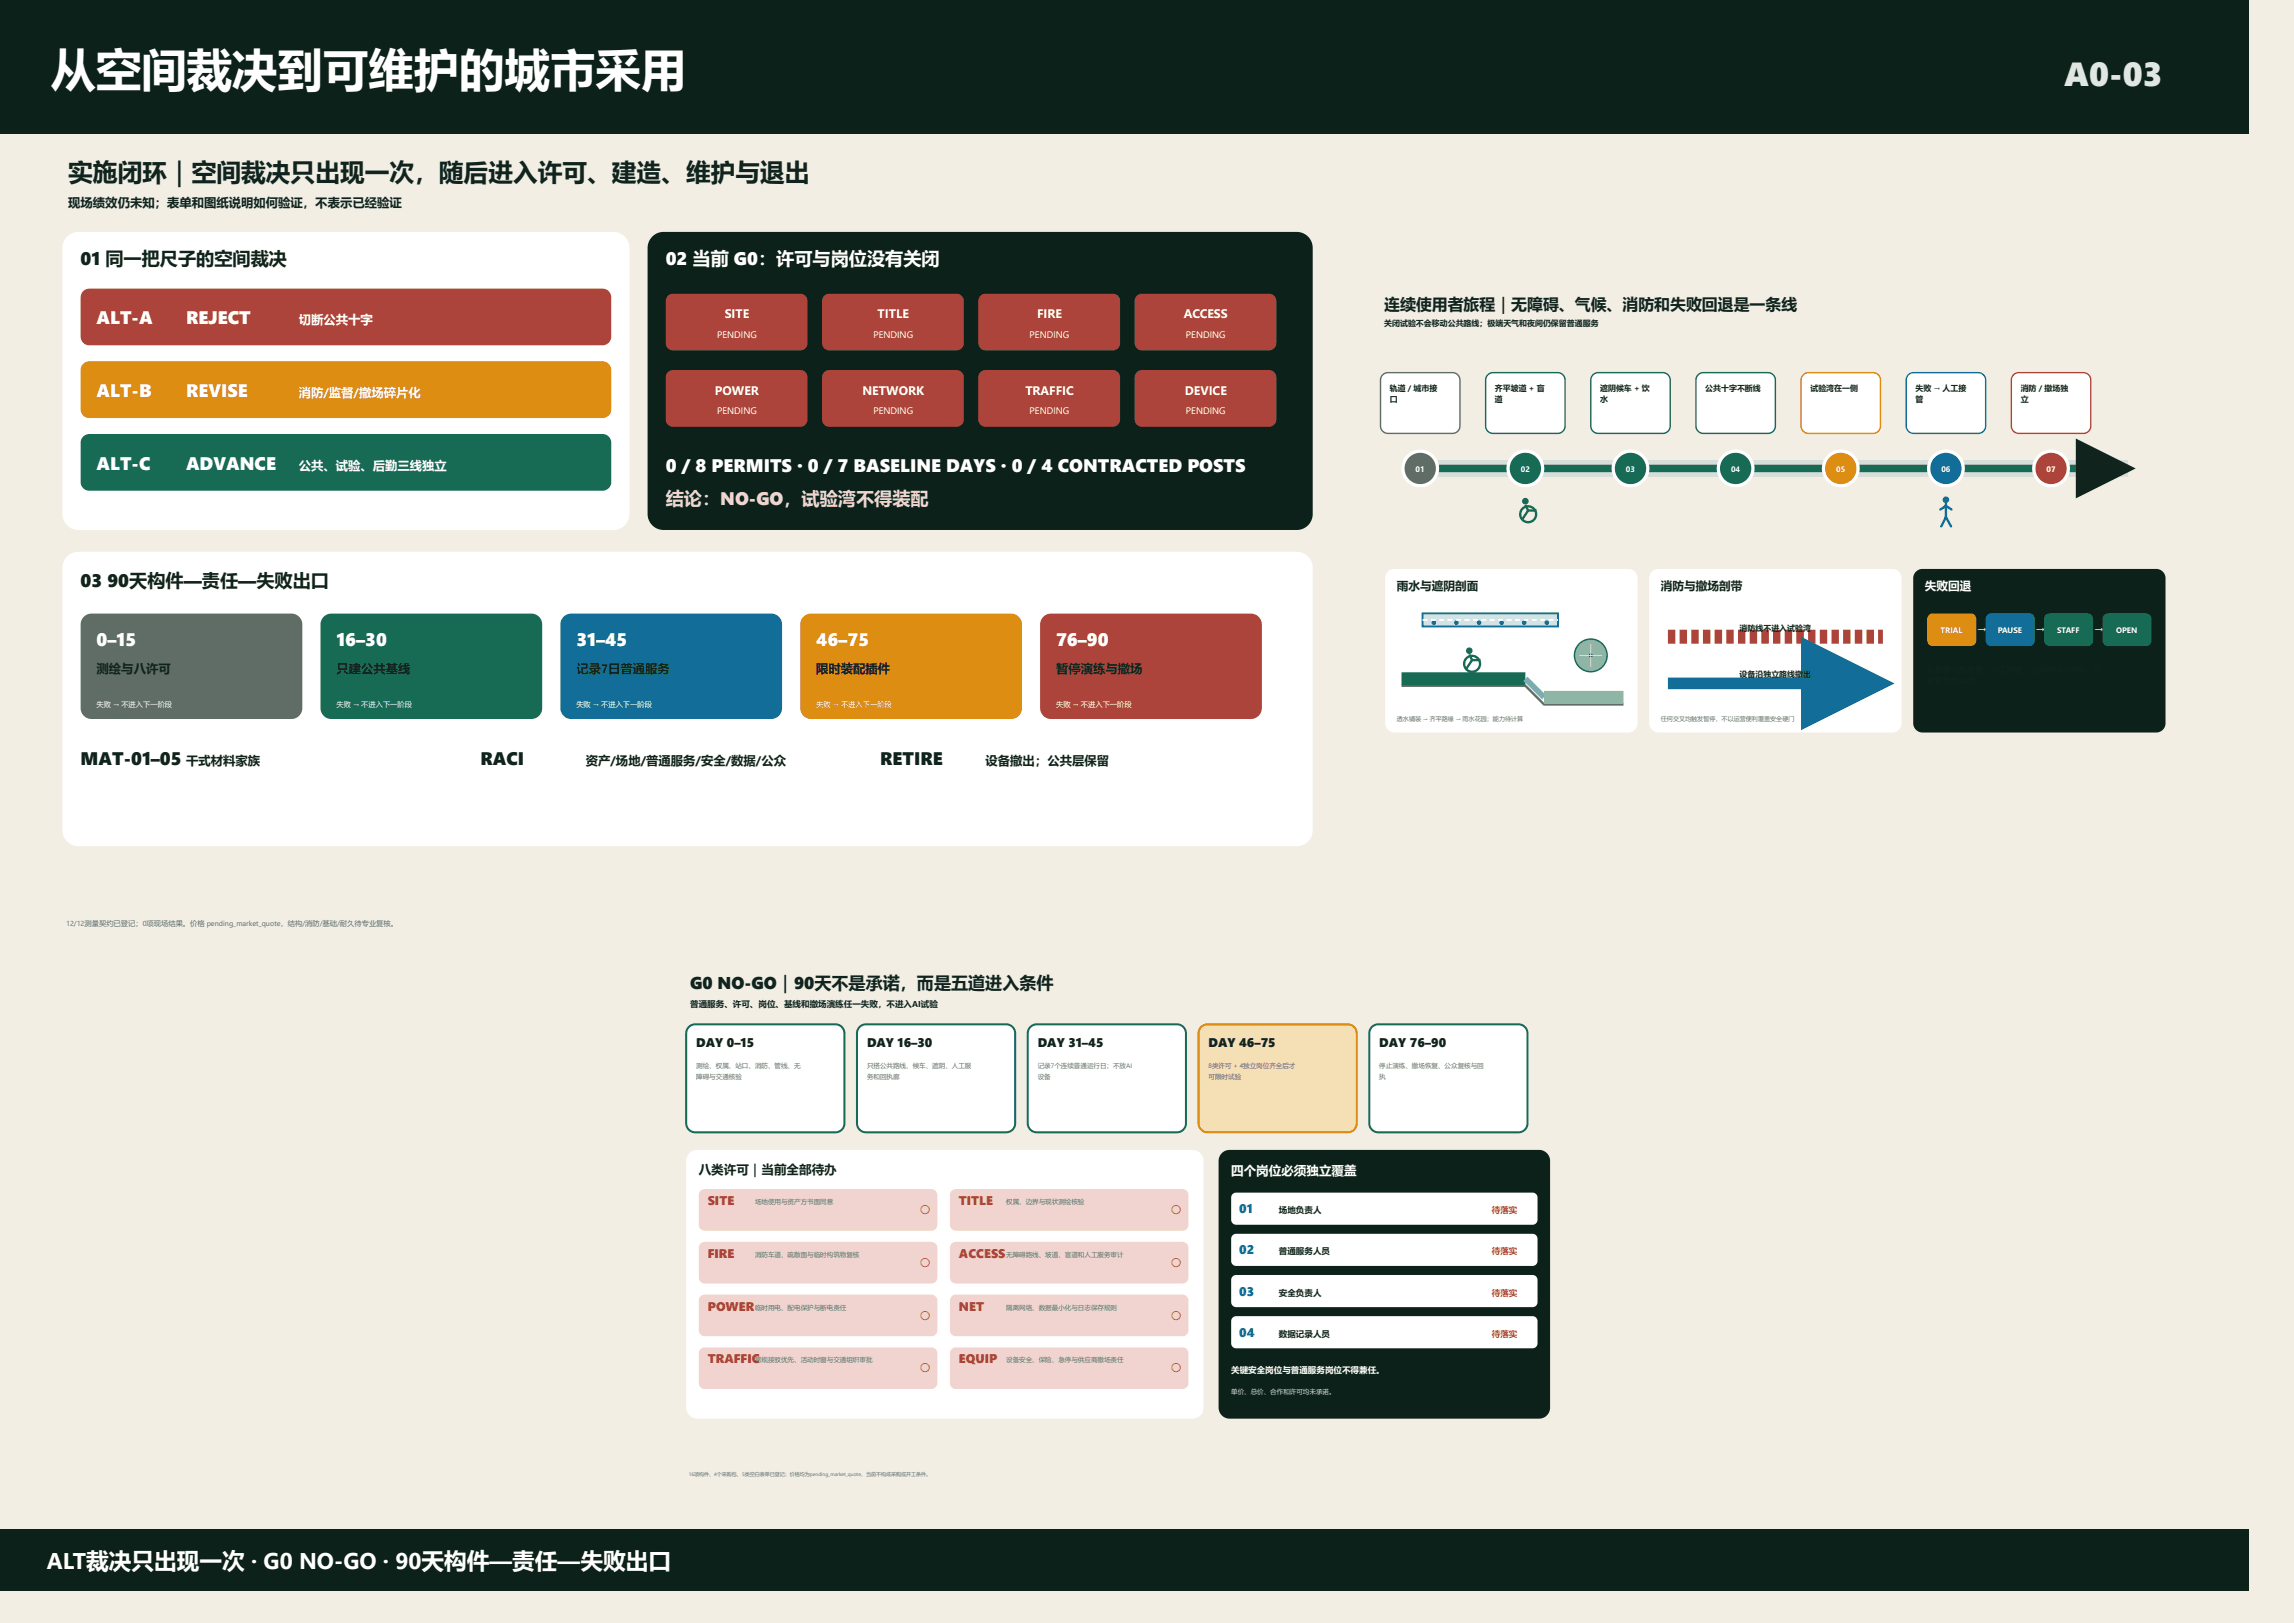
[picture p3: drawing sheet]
<svg xmlns="http://www.w3.org/2000/svg" width="1189mm" height="841mm" viewBox="0 0 1189 841" stroke-linecap="round" stroke-linejoin="round" font-family="sans-serif">
<defs><g id="words">
<text font-size="23.5" fill="#fff" x="26" y="44">从空间裁决到可维护的城市采用</text>
<text font-size="17.3" fill="#d9e9e0" x="1070" y="44">A0-03</text>
<text font-size="12.8" fill="#10231c" x="35" y="94">实施闭环｜空间裁决只出现一次，随后进入许可、建造、维护与退出</text>
<text font-size="11.8" fill="#fff" x="24" y="813">ALT裁决只出现一次 · G0 NO-GO · 90天构件—责任—失败出口</text>
<g font-size="9.4" fill="#10231c">
<text x="42" y="137">01 同一把尺子的空间裁决</text>
<text x="42" y="304">03</text>
<text x="56" y="304">90天构件—责任—失败出口</text>
<text x="42" y="396">MAT-01–05</text>
<text x="249" y="396">RACI</text>
<text x="456" y="396">RETIRE</text>
</g>
<g font-size="9.4" fill="#fff">
<text x="345" y="137">02 当前 G0：许可与岗位没有关闭</text>
<text x="50" y="168">ALT-A</text>
<text x="96" y="168">REJECT</text>
<text x="50" y="206">ALT-B</text>
<text x="96" y="206">REVISE</text>
<text x="50" y="243">ALT-C</text>
<text x="96" y="243">ADVANCE</text>
<text x="345" y="244">0 / 8 PERMITS · 0 / 7 BASELINE DAYS · 0 / 4 CONTRACTED POSTS</text>
<text x="50" y="335">0–15</text>
<text x="174" y="335">16–30</text>
<text x="299" y="335">31–45</text>
<text x="423" y="335">46–75</text>
<text x="547" y="335">76–90</text>
</g>
<text font-size="9.4" fill="#f1d4cf" x="345" y="261">结论：NO-GO，试验湾不得装配</text>
<text font-size="8.8" fill="#10231c" x="358" y="513">G0 NO-GO｜90天不是承诺，而是五道进入条件</text>
<text font-size="8.2" fill="#10231c" x="717" y="160">连续使用者旅程｜无障碍、气候、消防和失败回退是一条线</text>
<g font-size="6.5" fill="#10231c">
<text x="361" y="542">DAY 0–15</text>
<text x="449" y="542">DAY 16–30</text>
<text x="538" y="542">DAY 31–45</text>
<text x="626" y="542">DAY 46–75</text>
<text x="715" y="542">DAY 76–90</text>
<text x="362" y="608">八类许可｜当前全部待办</text>
</g>
<text font-size="6.5" fill="#fff" x="638" y="609">四个岗位必须独立覆盖</text>
<g font-size="6.5" fill="#ad443b">
<text x="367" y="624">SITE</text>
<text x="477" y="629">○</text>
<text x="497" y="624">TITLE</text>
<text x="607" y="629">○</text>
<text x="367" y="652">FIRE</text>
<text x="497" y="652">ACCESS</text>
<text x="477" y="656">○</text>
<text x="607" y="656">○</text>
<text x="367" y="679">POWER</text>
<text x="477" y="684">○</text>
<text x="497" y="679">NET</text>
<text x="607" y="684">○</text>
<text x="367" y="706">TRAFFIC</text>
<text x="497" y="706">EQUIP</text>
<text x="477" y="711">○</text>
<text x="607" y="711">○</text>
</g>
<g font-size="6.5" fill="#126e99">
<text x="642" y="629">01</text>
<text x="642" y="650">02</text>
<text x="642" y="671">03</text>
<text x="642" y="693">04</text>
</g>
<g font-size="6.4" fill="#10231c">
<text x="35" y="107">现场绩效仍未知；表单和图纸说明如何验证，不表示已经验证</text>
<text x="50" y="349">测绘与八许可</text>
<text x="174" y="349">只建公共基线</text>
<text x="299" y="349">记录7日普通服务</text>
<text x="423" y="349">限时装配插件</text>
<text x="547" y="349">暂停演练与撤场</text>
<text x="96" y="396">干式材料家族</text>
<text x="304" y="396">资产/场地/普通服务/安全/数据/公众</text>
<text x="511" y="396">设备撤出；公共层保留</text>
</g>
<g font-size="6.4" fill="#fff">
<text x="376" y="165">SITE</text>
<text x="455" y="165">TITLE</text>
<text x="537" y="165">FIRE</text>
<text x="614" y="165">ACCESS</text>
<text x="155" y="168">切断公共十字</text>
<text x="155" y="206">消防/监督/撤场碎片化</text>
<text x="371" y="205">POWER</text>
<text x="447" y="205">NETWORK</text>
<text x="531" y="205">TRAFFIC</text>
<text x="614" y="205">DEVICE</text>
<text x="155" y="243">公共、试验、后勤三线独立</text>
</g>
<g font-size="6.1" fill="#10231c">
<text x="724" y="306">雨水与遮阴剖面</text>
<text x="861" y="306">消防与撤场剖带</text>
</g>
<g font-size="6.1" fill="#fff">
<text x="998" y="306">失败回退</text>
<text x="1025" y="328">→</text>
<text x="1055" y="328">→</text>
<text x="1085" y="328">→</text>
</g>
<g font-size="4.9" fill="#fff">
<text x="372" y="175">PENDING</text>
<text x="453" y="175">PENDING</text>
<text x="534" y="175">PENDING</text>
<text x="615" y="175">PENDING</text>
<text x="372" y="215">PENDING</text>
<text x="453" y="215">PENDING</text>
<text x="534" y="215">PENDING</text>
<text x="615" y="215">PENDING</text>
</g>
<g font-size="4.4" fill="#10231c">
<text x="358" y="522">普通服务、许可、岗位、基线和撤场演练任一失败，不进入AI试验</text>
<text x="663" y="629">场地负责人</text>
<text x="663" y="650">普通服务人员</text>
<text x="663" y="671">安全负责人</text>
<text x="663" y="693">数据记录人员</text>
</g>
<g font-size="4.4" fill="#ad443b">
<text x="773" y="629">待落实</text>
<text x="773" y="650">待落实</text>
<text x="773" y="671">待落实</text>
<text x="773" y="693">待落实</text>
</g>
<text font-size="4.4" fill="#fff" x="638" y="712">关键安全岗位与普通服务岗位不得兼任。</text>
<g font-size="4.1" fill="#10231c">
<text x="717" y="169">关闭试验不会移动公共路线；极端天气和夜间仍保留普通服务</text>
<text x="720" y="203">轨道 / 城市接</text>
<text x="775" y="203">齐平坡道 + 盲</text>
<text x="829" y="203">遮阴候车 + 饮</text>
<text x="884" y="203">公共十字不断线</text>
<text x="938" y="203">试验湾在一侧</text>
<text x="993" y="203">失败 → 人工接</text>
<text x="1047" y="203">消防 / 撤场独</text>
<text x="720" y="208">口</text>
<text x="775" y="208">道</text>
<text x="829" y="208">水</text>
<text x="993" y="208">管</text>
<text x="1047" y="208">立</text>
<text x="902" y="327">消</text>
<text x="906" y="327">防线不进入试验湾</text>
<text x="902" y="351">设备沿独立路线撤</text>
<text x="934" y="351">出</text>
</g>
<g font-size="4.1" fill="#fff">
<text x="734" y="245">01</text>
<text x="788" y="245">02</text>
<text x="843" y="245">03</text>
<text x="897" y="245">04</text>
<text x="952" y="245">05</text>
<text x="1006" y="245">06</text>
<text x="1061" y="245">07</text>
<text x="1006" y="328">TRIAL</text>
<text x="1035" y="328">PAUSE</text>
<text x="1066" y="328">STAFF</text>
<text x="1097" y="328">OPEN</text>
</g>
<g font-size="3.8" fill="#fff">
<text x="50" y="366">失败 → 不进入下一阶段</text>
<text x="174" y="366">失败 → 不进入下一阶段</text>
<text x="299" y="366">失败 → 不进入下一阶段</text>
<text x="423" y="366">失败 → 不进入下一阶段</text>
<text x="547" y="366">失败 → 不进入下一阶段</text>
</g>
<text font-size="3.8" fill="#5f6d66" x="34" y="480">12/12测量契约已登记；0项现场结果。价格 pending_market_quote，结构/消防/基础/耐久待专业复核。</text>
<g font-size="3.4" fill="#5f6d66">
<text x="361" y="553">测绘、权属、站口、消防、管线、无</text>
<text x="449" y="553">只搭公共路线、候车、遮阴、人工服</text>
<text x="538" y="553">记录7个连续普通运行日；不放AI</text>
<text x="626" y="553">8类许可 + 4独立岗位齐全后才</text>
<text x="715" y="553">停止演练、撤场恢复、公众复核与回</text>
<text x="361" y="559">障碍与交通核验</text>
<text x="449" y="559">务和回执廊</text>
<text x="538" y="559">设备</text>
<text x="626" y="559">可限时试验</text>
<text x="715" y="559">执</text>
<text x="391" y="624">场地使用与资产方书面同意</text>
<text x="521" y="624">权属、边界与现状测绘核验</text>
<text x="391" y="651">消防车道、疏散面与临时构筑物复核</text>
<text x="521" y="651">无障碍路线、坡道、盲道和人工服务审计</text>
<text x="391" y="679">临时用电、配电保护与断电责任</text>
<text x="521" y="679">隔离网络、数据最小化与日志保存规则</text>
<text x="391" y="706">常规接驳优先、活动时窗与交通组织审批</text>
<text x="521" y="706">设备安全、保险、急停与供应商撤场责任</text>
</g>
<text font-size="3.4" fill="#d9e9e0" x="638" y="722">单价、总价、合作和许可均未承诺。</text>
<g font-size="3.1" fill="#5f6d66">
<text x="724" y="374">透水铺装 → 齐平路缘 → 雨水花园；能力待计算</text>
<text x="861" y="374">任何交叉均触发暂停，不以运营便利覆盖安全硬门</text>
</g>
<text font-size="2.6" fill="#5f6d66" x="357" y="765">16项构件、4个采购包、5类空白表单已登记；价格均为pending_market_quote，当前不构成采购或开工条件。</text>
</g></defs>
<g fill="#f2eee3">
<path d="M0 0h1189v841h-1189z"/>
<path d="M0 0h1189v824h-1189z"/>
<path d="M0 0h1165v824h-1165z"/>
</g>
<path d="M0 0h1165v69h-1165z" fill="#0b2119"/>
<path d="M17 73h678v414h-678z" fill="#f2eee3"/>
<path d="M35 123l2-2 4-1h277l4 1 3 3 1 4v138l-1 4-3 3-4 2h-277l-4-1-3-3-2-5v-138l1-3z" fill="#fff"/>
<path d="M43 151l3-1h266a5 5 0 0 1 5 4v20a5 5 0 0 1-5 5h-266a5 5 0 0 1-4-5v-20z" fill="#ad443b"/>
<path d="M43 189l3-2h266a5 5 0 0 1 5 5v20a5 5 0 0 1-5 5h-266a5 5 0 0 1-4-5v-21z" fill="#dc8d12"/>
<path d="M43 226l3-1h266a5 5 0 0 1 5 4v21a5 5 0 0 1-5 4h-266a5 5 0 0 1-4-4v-21z" fill="#176b55"/>
<path d="M338 123l3-2 3-1h328l3 1 4 3 1 4v138v4l-3 3-5 2h-328l-3-1-4-3-1-4v-139v-3z" fill="#0b2119"/>
<g fill="#ad443b">
<path d="M346 153l3-1h67l2 2v2v23l-1 2-2 1-67-1-2-1-1-2v-22z"/>
<path d="M427 153l3-1h67l2 2v2v23l-1 2-2 1-67-1-2-1-1-2v-22z"/>
<path d="M508 153l3-1h67l2 2v2v23l-1 2-2 1-67-1-2-1-1-2v-22z"/>
<path d="M589 153l3-1h67l2 2v2v23l-1 2-2 1-67-1-2-1-1-2v-22z"/>
<path d="M346 193l3-1h67l2 1v2v24l-1 1-2 1h-67l-2-1-1-2v-23z"/>
<path d="M427 193l3-1h67l2 1v2v24l-1 1-2 1h-67l-2-1-1-2v-23z"/>
<path d="M508 193l3-1h67l2 1v2v24l-1 1-2 1h-67l-2-1-1-2v-23z"/>
<path d="M589 193l3-1h67l2 1v2v24l-1 1-2 1h-67l-2-1-1-2v-23z"/>
</g>
<path d="M35 288l2-1 4-1h633l2 1 2 2 2 2v3v138l-1 3-2 2-2 1h-3h-633l-3-1-2-2-1-2-1-3v-136l1-3z" fill="#fff"/>
<path d="M43 320l2-2h2h104h2l3 2 1 3v44l-1 2-2 3-3 1h-104l-2-1-2-2-1-3v-44z" fill="#5f6d66"/>
<path d="M168 320l2-2h2h103h3l2 2 1 3v44l-1 2-2 3-2 1h-104l-3-1-2-2-1-3v-44z" fill="#176b55"/>
<path d="M292 320l2-2h2h104h2l2 2 1 3v44v2l-2 3-3 1h-104l-2-1-3-2-1-3v-44z" fill="#126e99"/>
<path d="M416 320l2-2h2h104h2l3 2 1 3v44l-1 2-2 3-3 1h-104l-2-1-2-2-1-3v-44z" fill="#dc8d12"/>
<path d="M541 320l2-2h2h103h3l2 2 1 3v44l-1 2-2 3-3 1h-103l-3-1-2-2-1-3v-44z" fill="#ad443b"/>
<path d="M706 147h436v266h-436z" fill="#f2eee3"/>
<path d="M734 243h369" fill="none" stroke="#d7ddd8" stroke-width="8.7" stroke-linecap="butt"/>
<path d="M734 243h369" fill="none" stroke="#176b55" stroke-width="3.9" stroke-linecap="butt"/>
<path d="M1076 227l31 16-31 15z" fill="#10231c"/>
<circle cx="736" cy="243" r="9" fill="#5f6d66"/>
<circle cx="736" cy="243" r="9" fill="none" stroke="#fff" stroke-width="1.7" stroke-linecap="butt"/>
<path d="M717 194l2-1h34l2 1 2 3v24l-1 2-3 2h-34l-2-1-2-3v-24z" fill="#fff"/>
<path d="M717 194l2-1h34l2 1 2 3v24l-1 2-3 2h-34l-2-1-2-3v-24z" fill="none" stroke="#5f6d66" stroke-width=".73" stroke-linecap="butt"/>
<circle cx="791" cy="243" r="9" fill="#176b55"/>
<circle cx="791" cy="243" r="9" fill="none" stroke="#fff" stroke-width="1.7" stroke-linecap="butt"/>
<path d="M771 194l3-1h33l3 1 1 3v24l-1 2-3 2h-33l-3-1-1-3v-24z" fill="#fff"/>
<path d="M771 194l3-1h33l3 1 1 3v24l-1 2-3 2h-33l-3-1-1-3v-24z" fill="none" stroke="#176b55" stroke-width=".73" stroke-linecap="butt"/>
<circle cx="791" cy="260" r="1.7" fill="#176b55"/>
<g fill="none" stroke="#176b55" stroke-width="1.2" stroke-linecap="butt">
<path d="M791 262l1 3h4M792 265l-3 4"/>
<circle cx="792" cy="266" r="4"/>
</g>
<circle cx="845" cy="243" r="9" fill="#176b55"/>
<circle cx="845" cy="243" r="9" fill="none" stroke="#fff" stroke-width="1.7" stroke-linecap="butt"/>
<path d="M826 194l2-1h34l2 1 2 3v24l-1 2-3 2h-34l-2-1-2-3v-24z" fill="#fff"/>
<path d="M826 194l2-1h34l2 1 2 3v24l-1 2-3 2h-34l-2-1-2-3v-24z" fill="none" stroke="#176b55" stroke-width=".73" stroke-linecap="butt"/>
<circle cx="900" cy="243" r="9" fill="#176b55"/>
<circle cx="900" cy="243" r="9" fill="none" stroke="#fff" stroke-width="1.7" stroke-linecap="butt"/>
<path d="M880 194l3-1h33l3 1 1 3v24l-1 2-3 2h-33l-3-1-1-3v-24z" fill="#fff"/>
<path d="M880 194l3-1h33l3 1 1 3v24l-1 2-3 2h-33l-3-1-1-3v-24z" fill="none" stroke="#176b55" stroke-width=".73" stroke-linecap="butt"/>
<circle cx="954" cy="243" r="9" fill="#dc8d12"/>
<circle cx="954" cy="243" r="9" fill="none" stroke="#fff" stroke-width="1.7" stroke-linecap="butt"/>
<path d="M935 194l2-1h34l2 1 2 3v24l-1 2-3 2h-34l-2-1-2-3v-24z" fill="#fff"/>
<path d="M935 194l2-1h34l2 1 2 3v24l-1 2-3 2h-34l-2-1-2-3v-24z" fill="none" stroke="#dc8d12" stroke-width=".73" stroke-linecap="butt"/>
<circle cx="1008" cy="243" r="9" fill="#126e99"/>
<circle cx="1008" cy="243" r="9" fill="none" stroke="#fff" stroke-width="1.7" stroke-linecap="butt"/>
<path d="M989 194l3-1h33l3 1 1 3v24l-1 2-3 2h-33l-3-1-1-3v-24z" fill="#fff"/>
<path d="M989 194l3-1h33l3 1 1 3v24l-1 2-3 2h-33l-3-1-1-3v-24z" fill="none" stroke="#126e99" stroke-width=".73" stroke-linecap="butt"/>
<circle cx="1008" cy="259" r="1.7" fill="#126e99"/>
<path d="M1006 264l2-2 3 2M1008 261v7M1008 268l-2 5M1008 268l3 5" fill="none" stroke="#126e99" stroke-width="1.2"/>
<circle cx="1063" cy="243" r="9" fill="#ad443b"/>
<circle cx="1063" cy="243" r="9" fill="none" stroke="#fff" stroke-width="1.7" stroke-linecap="butt"/>
<path d="M1044 194l2-1h34l2 1 2 3v24l-1 2-3 2h-34l-2-1-2-3v-24z" fill="#fff"/>
<path d="M1044 194l2-1h34l2 1 2 3v24l-1 2-3 2h-34l-2-1-2-3v-24z" fill="none" stroke="#ad443b" stroke-width=".73" stroke-linecap="butt"/>
<path d="M719 296l4-1h121a5 5 0 0 1 5 5v75a5 5 0 0 1-5 5h-121a5 5 0 0 1-5-5v-75z" fill="#fff"/>
<path d="M737 318h70v7h-70z" fill="#d5eaf3"/>
<path d="M737 318h70v7h-70z" fill="none" stroke="#126e99" stroke-width=".97" stroke-linecap="butt"/>
<g fill="#126e99">
<circle cx="743" cy="323" r="1.2"/>
<circle cx="755" cy="323" r="1.2"/>
<circle cx="767" cy="323" r="1.2"/>
<circle cx="778" cy="323" r="1.2"/>
<circle cx="790" cy="323" r="1.2"/>
<circle cx="802" cy="323" r="1.2"/>
</g>
<path d="M737 321h3v1h-3zM742 321h2v1h-2zM746 321h2v1h-2zM750 321h3v1h-3zM755 321h2v1h-2zM759 321h2v1h-2zM763 321h3v1h-3zM768 321h2v1h-2zM772 321h3v1h-3zM776 321h3v1h-3zM781 321h2v1h-2zM785 321h3v1h-3zM790 321h2v1h-2zM794 321h2v1h-2zM798 321h3v1h-3zM803 321h2v1h-2zM807 321v1z" fill="#fff"/>
<circle cx="824" cy="340" r="8" fill="#8ab69f"/>
<circle cx="824" cy="340" r="8" fill="none" stroke="#176b55" stroke-width=".73" stroke-linecap="butt"/>
<circle cx="824" cy="340" r="1" fill="#0b2119"/>
<path d="M819 340h11M824 334v12" fill="none" stroke="#d9e9e0" stroke-width=".52"/>
<path d="M726 355h65l9 10h41" fill="none" stroke="#5f6d66" stroke-width="1.2" stroke-linecap="butt"/>
<path d="M726 352h65" fill="none" stroke="#176b55" stroke-width="6.8" stroke-linecap="butt"/>
<path d="M791 352l9 9" fill="none" stroke="#76bfd0" stroke-width="3.1" stroke-linecap="butt"/>
<path d="M800 361h41" fill="none" stroke="#8ab69f" stroke-width="6.8" stroke-linecap="butt"/>
<circle cx="761" cy="337" r="1.7" fill="#176b55"/>
<g fill="none" stroke="#176b55" stroke-width="1.2" stroke-linecap="butt">
<path d="M761 339l2 3h4M763 342l-3 4"/>
<circle cx="763" cy="344" r="4"/>
</g>
<path d="M856 296l4-1h121a5 5 0 0 1 4 5v75a5 5 0 0 1-4 5h-121a5 5 0 0 1-5-5v-75z" fill="#fff"/>
<path d="M864 326h4v8h-4zM870 326h4v8h-4zM877 326h3v8h-3zM883 326h3v8h-3zM889 326h3v8h-3zM895 326h4v8h-4zM901 326h4v8h-4zM907 326h4v8h-4zM913 326h4v8h-4zM919 326h4v8h-4zM925 326h4v8h-4zM931 326h4v8h-4zM937 326h4v8h-4zM943 326h4v8h-4zM949 326h4v8h-4zM955 326h4v8h-4zM961 326h4v8h-4zM967 326h4v8h-4zM973 326h3v8h-3z" fill="#ad443b"/>
<path d="M864 354h112" fill="none" stroke="#126e99" stroke-width="6.1" stroke-linecap="butt"/>
<path d="M933 330l49 24-49 24z" fill="#126e99"/>
<path d="M993 296l3-1h121a5 5 0 0 1 5 5v75a5 5 0 0 1-5 5h-121a5 5 0 0 1-4-5v-75z" fill="#0b2119"/>
<path d="M1000 319l2-1h21l1 3v12l-2 2-22-1-1-2v-11z" fill="#dc8d12"/>
<path d="M1030 319l2-1h21l2 3-1 12-2 2-21-1-2-2v-11z" fill="#126e99"/>
<g fill="#176b55">
<path d="M1060 319l2-1h21l2 3-1 12-2 2-21-1-2-2v-11z"/>
<path d="M1090 319l3-1h21l1 3v12l-3 2-21-1-1-2v-11z"/>
</g>
<path d="M345 498h469v274h-469z" fill="#f2eee3"/>
<path d="M357 532l3-1h73a5 5 0 0 1 5 4v47a5 5 0 0 1-5 5h-73a5 5 0 0 1-4-5v-47z" fill="#fff"/>
<path d="M357 532l3-1h73a5 5 0 0 1 5 4v47a5 5 0 0 1-5 5h-73a5 5 0 0 1-4-5v-47z" fill="none" stroke="#176b55" stroke-width="1" stroke-linecap="butt"/>
<path d="M446 532l3-1h72a5 5 0 0 1 5 4v47a5 5 0 0 1-5 5h-72a5 5 0 0 1-5-5v-47z" fill="#fff"/>
<path d="M446 532l3-1h72a5 5 0 0 1 5 4v47a5 5 0 0 1-5 5h-72a5 5 0 0 1-5-5v-47z" fill="none" stroke="#176b55" stroke-width="1" stroke-linecap="butt"/>
<path d="M534 532l3-1h73a5 5 0 0 1 5 4v47a5 5 0 0 1-5 5h-73a5 5 0 0 1-4-5v-47z" fill="#fff"/>
<path d="M534 532l3-1h73a5 5 0 0 1 5 4v47a5 5 0 0 1-5 5h-73a5 5 0 0 1-4-5v-47z" fill="none" stroke="#176b55" stroke-width="1" stroke-linecap="butt"/>
<path d="M623 532l3-1h72a5 5 0 0 1 5 4v47a5 5 0 0 1-5 5h-72a5 5 0 0 1-5-5v-47z" fill="#f5dfb5"/>
<path d="M623 532l3-1h72a5 5 0 0 1 5 4v47a5 5 0 0 1-5 5h-72a5 5 0 0 1-5-5v-47z" fill="none" stroke="#dc8d12" stroke-width="1" stroke-linecap="butt"/>
<path d="M711 532l3-1h73a5 5 0 0 1 5 4v47a5 5 0 0 1-5 5h-73a5 5 0 0 1-4-5v-47z" fill="#fff"/>
<path d="M711 532l3-1h73a5 5 0 0 1 5 4v47a5 5 0 0 1-5 5h-73a5 5 0 0 1-4-5v-47z" fill="none" stroke="#176b55" stroke-width="1" stroke-linecap="butt"/>
<path d="M357 598l2-2h2h257h3l2 2 1 3v128l-1 3-2 2-3 1h-257h-2l-2-3-1-3v-127v-3z" fill="#fff"/>
<g fill="#f1d4cf">
<path d="M363 617l2-1h118l2 1 1 2v16l-1 2-2 1h-118l-2-1-1-2v-16z"/>
<path d="M493 617l2-1h118l2 1 1 2v16l-1 2-2 1h-118l-2-1-1-2v-16z"/>
<path d="M363 644l2-1 118 1h2l1 2v16l-1 2-2 1h-118l-2-1-1-2v-16z"/>
<path d="M493 644l2-1 118 1h2l1 2v16l-1 2-2 1h-118l-2-1-1-2v-16z"/>
<path d="M363 672l2-1h118l2 1 1 2v16l-1 2h-2h-118l-2-1-1-2v-15z"/>
<path d="M493 672l2-1h118l2 1 1 2v16l-1 2h-2h-118l-2-1-1-2v-15z"/>
<path d="M363 699l2-1h118l2 1 1 2v16l-1 2-2 1h-118l-2-1-1-2v-16z"/>
<path d="M493 699l2-1h118l2 1 1 2v16l-1 2-2 1h-118l-2-1-1-2v-16z"/>
</g>
<path d="M633 598l2-2h2h161l3 1 2 2v3v127l-1 4-2 2h-2h-161l-3-1-2-2v-3v-127v-3z" fill="#0b2119"/>
<g fill="#fff">
<path d="M639 619l2-1h153l2 1 1 1v12l-1 2-2 1h-154l-1-1-1-2v-12z"/>
<path d="M639 640l2-1h153l2 1 1 1v13l-1 1-2 1h-154l-1-1-1-1v-12z"/>
<path d="M639 661h2h153h2l1 2v12l-1 2h-2h-154h-1l-1-2v-12z"/>
<path d="M639 683l2-1h153l2 1 1 1v12l-1 2-2 1h-154l-1-1-1-2v-12z"/>
</g>
<path d="M0 792h1165v32h-1165z" fill="#0b2119"/>
<use href="#words"/>
</svg>
